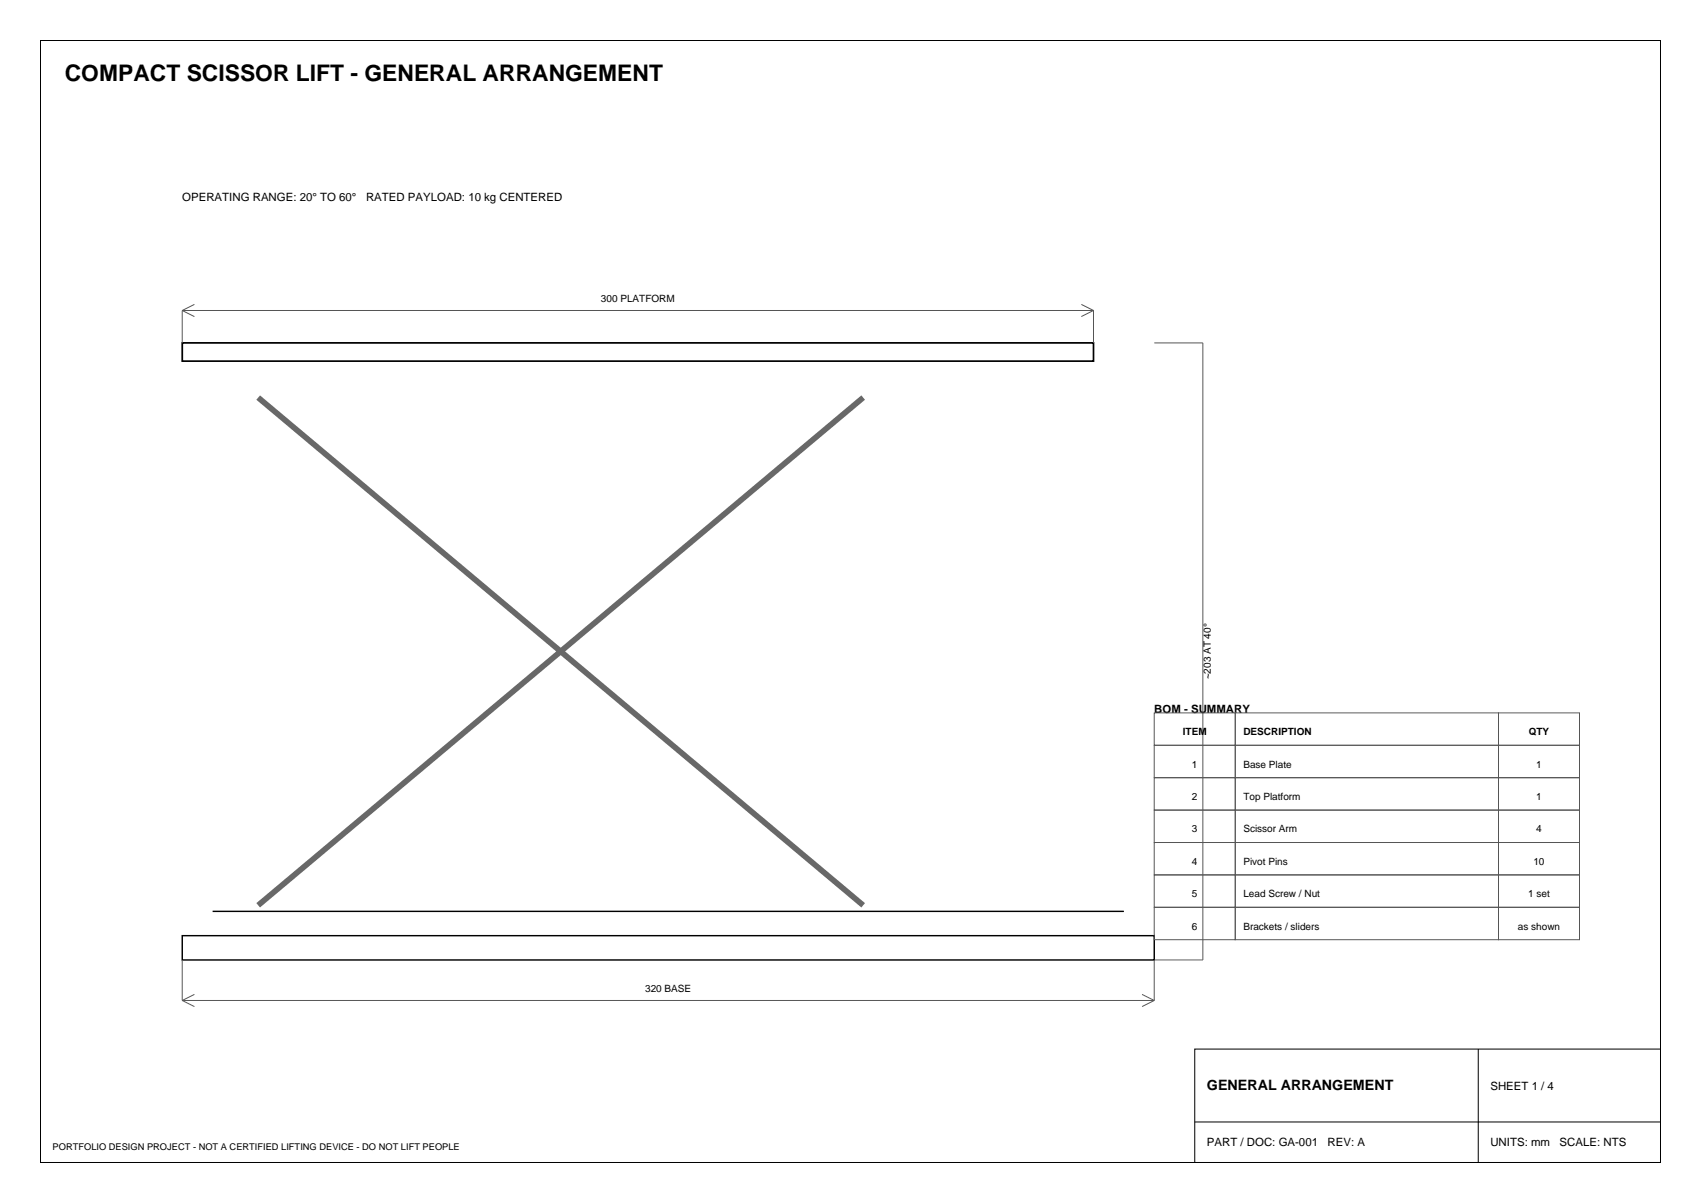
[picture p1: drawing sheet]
<svg xmlns="http://www.w3.org/2000/svg" width="420mm" height="297mm" viewBox="0 0 420 297" stroke-linecap="round" stroke-linejoin="round" font-family="sans-serif">
<defs><g id="words">
<text font-size="5.6" x="16" y="20">COMPACT SCISSOR LIFT - GENERAL ARRANGEMENT</text>
<text font-size="3.5" x="298" y="269">GENERAL ARRANGEMENT</text>
<g font-size="2.8">
<text x="45" y="49.5">OPERATING RANGE: 20° TO 60°</text>
<text x="90.4" y="49.5">RATED PAYLOAD: 10 kg CENTERED</text>
<text x="285" y="176">BOM - SUMMARY</text>
<text x="368" y="269">SHEET 1 / 4</text>
<text x="298" y="283">PART / DOC: GA-001</text>
<text x="327.8" y="283">REV: A</text>
<text x="368" y="283">UNITS: mm</text>
<text x="385.1" y="283">SCALE: NTS</text>
</g>
<g font-size="2.5">
<text x="148.4" y="74.7">300 PLATFORM</text>
<text x="299" y="167.7" transform="rotate(-90 299 167.7)">~203 AT 40°</text>
<text x="292.1" y="181.5">ITEM</text>
<text x="307" y="181.5">DESCRIPTION</text>
<text x="377.5" y="181.5">QTY</text>
<text x="294.3" y="189.5">1</text>
<text x="307" y="189.5">Base Plate</text>
<text x="379.3" y="189.5">1</text>
<text x="294.3" y="197.5">2</text>
<text x="307" y="197.5">Top Platform</text>
<text x="379.3" y="197.5">1</text>
<text x="294.3" y="205.5">3</text>
<text x="307" y="205.5">Scissor Arm</text>
<text x="379.3" y="205.5">4</text>
<text x="294.3" y="213.5">4</text>
<text x="307" y="213.5">Pivot Pins</text>
<text x="378.6" y="213.5">10</text>
<text x="294.3" y="221.5">5</text>
<text x="307" y="221.5">Lead Screw / Nut</text>
<text x="377.3" y="221.5">1 set</text>
<text x="294.3" y="229.5">6</text>
<text x="307" y="229.5">Brackets / sliders</text>
<text x="374.8" y="229.5">as shown</text>
<text x="159.3" y="245">320 BASE</text>
</g>
<text font-size="2.3" x="13" y="284">PORTFOLIO DESIGN PROJECT - NOT A CERTIFIED LIFTING DEVICE - DO NOT LIFT PEOPLE</text>
</g></defs>
<path d="M45 231h240v6h-240zM52.5 225h225" fill="none" stroke="#000" stroke-width=".35"/>
<path d="M63.8 98.2l149.3 125.3M213.1 98.2l-149.3 125.3" fill="none" stroke="#5e6b75" stroke-width="1.4" stroke-linecap="butt"/>
<path d="M45 84.7h225v4.5h-225z" fill="none" stroke="#000" stroke-width=".42"/>
<g fill="none" stroke="#555" stroke-width=".25">
<path d="M45 76.7v8M45 76.7h225M45 76.7l3 1.5M48 75.2l-3 1.5M267 75.2l3 1.5M270 76.7v8M270 76.7l-3 1.5M285 84.7h12v152.3h-12v10M285 176h20v8h-20zM305 176h65v8h-65zM370 176h20v8h-20zM285 184h20v8h-20z"/>
<path d="M285 192h20v8h-20zM285 200h20v8h-20zM305 184h65v8h-65zM305 192h65v8h-65zM305 200h65v8h-65zM370 184h20v8h-20zM370 192h20v8h-20zM370 200h20v8h-20zM285 208h20v8h-20zM285 216h20v8h-20zM305 208h65v8h-65zM305 216h65v8h-65z"/>
<path d="M370 208h20v8h-20zM370 216h20v8h-20zM45 237v10M285 224h20v8h-20zM305 224h65v8h-65zM370 224h20v8h-20zM45 247h240M45 247l3 1.5M48 245.5l-3 1.5M282 245.5l3 1.5M285 247l-3 1.5"/>
</g>
<path d="M10 10h400v277h-400zM295 259h115v28h-115zM365 259v28M295 277h115" fill="none" stroke="#000" stroke-width=".25"/>
<use href="#words"/>
</svg>
